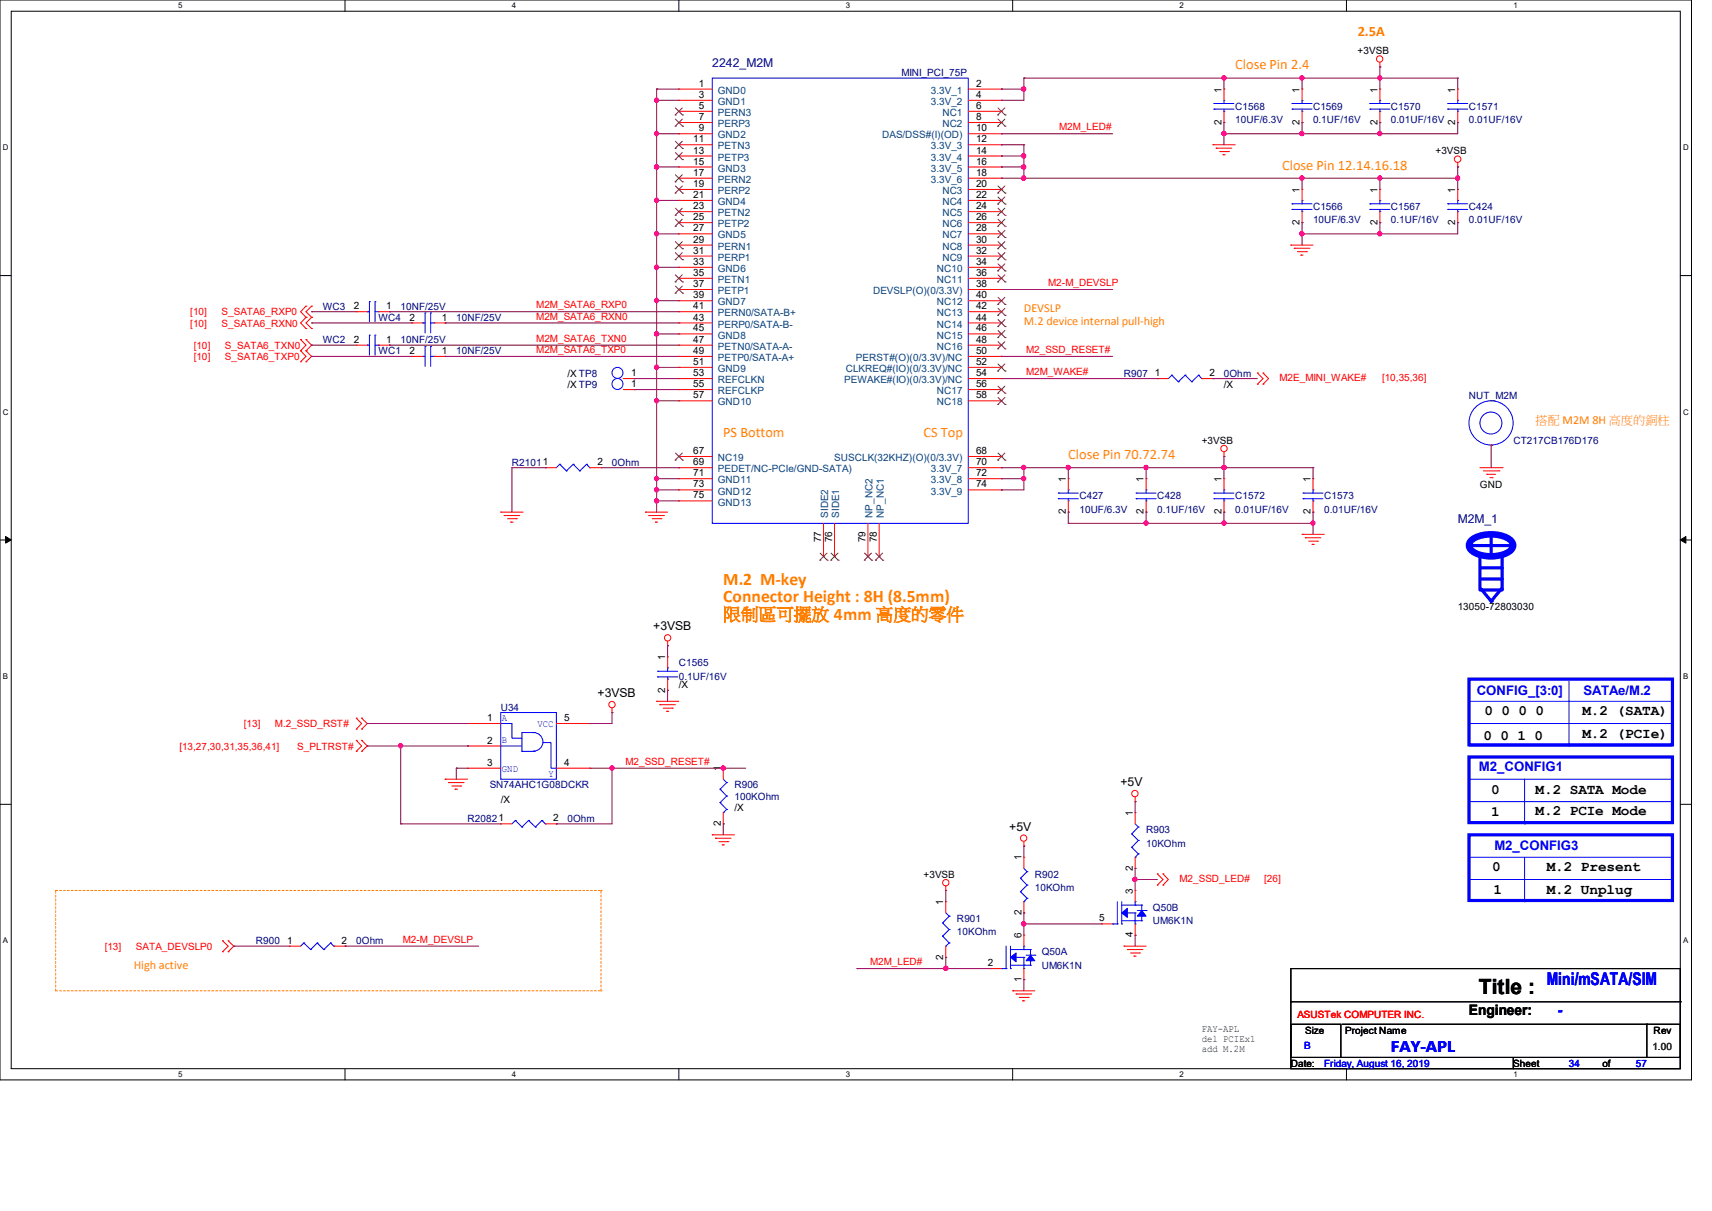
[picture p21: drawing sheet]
<svg xmlns="http://www.w3.org/2000/svg" width="297mm" height="210mm" viewBox="0 0 297 210" stroke-linecap="round" stroke-linejoin="round" font-family="sans-serif">
<defs><g id="words">
<text font-size="3.6" x="256.6" y="172.3">Title :</text>
<g font-size="3" fill="#ff8000">
<text x="125.5" y="101.4">M.2 M-key</text>
<text x="125.5" y="104.4">Connector Height : 8H (8.5mm)</text>
<text x="125.5" y="107.5">限制區可擺放 4mm 高度的零件</text>
</g>
<g font-size="3" fill="#00f">
<text x="268.4" y="170.8">Mini/mSATA/SIM</text>
<text x="241.3" y="182.5">FAY-APL</text>
</g>
<g font-size="2.5" fill="#ff8000">
<text x="235.5" y="6.3">2.5A</text>
<text x="214.3" y="12">Close Pin 2.4</text>
<text x="222.4" y="29.4">Close Pin 12.14.16.18</text>
<text x="125.5" y="75.7">PS Bottom</text>
<text x="160.2" y="75.7">CS Top</text>
<text x="185.3" y="79.6">Close Pin 70.72.74</text>
</g>
<g font-size="2.5">
<text x="257.5" y="124.1">0 0 0 0</text>
<text x="274.5" y="124.1">M.2 (SATA)</text>
<text x="257.3" y="128.4">0 0 1 0</text>
<text x="274.5" y="128">M.2 (PCIe)</text>
<text x="258.7" y="137.6">0</text>
<text x="266.4" y="137.6">M.2 SATA Mode</text>
<text x="258.7" y="141.5">1</text>
<text x="266.4" y="141.3">M.2 PCIe Mode</text>
<text x="258.9" y="151.1">0</text>
<text x="259.1" y="155">1</text>
<text x="268.4" y="155">M.2 Unplug</text>
<text x="268.4" y="151.1">M.2 Present</text>
<text x="254.8" y="176.1">Engineer:</text>
</g>
<text font-size="2.5" fill="#00f" x="270.3" y="176">-</text>
<g font-size="2.3" fill="#00f">
<text x="256.2" y="120.5">CONFIG_[3:0]</text>
<text x="274.7" y="120.5">SATAe/M.2</text>
<text x="256.6" y="133.8">M2_CONFIG1</text>
<text x="259.2" y="147.5">M2_CONFIG3</text>
</g>
<g font-size="2.1" fill="#000080">
<text x="123.6" y="11.6">2242_M2M</text>
<text x="252.9" y="90.8">M2M_1</text>
</g>
<g font-size="2.1" fill="#ff8000">
<text x="177.6" y="54.2">DEVSLP</text>
<text x="177.6" y="56.3">M.2 device internal pull-high</text>
<text x="266.4" y="73.5">搭配 M2M 8H 高度的銅柱</text>
<text x="23.2" y="168.1">High active</text>
</g>
<g font-size="2.1">
<text x="113.3" y="109.3">+3VSB</text>
<text x="103.7" y="120.9">+3VSB</text>
<text x="194.4" y="136.3">+5V</text>
<text x="175.1" y="144.1">+5V</text>
</g>
<g font-size="1.7">
<text x="235.5" y="9.4">+3VSB</text>
<text x="121.2" y="15">1</text>
<text x="121.2" y="17">3</text>
<text x="169.3" y="15">2</text>
<text x="169.3" y="17">4</text>
<text x="211.9" y="16" transform="rotate(-90 211.9 16)">1</text>
<text x="225.5" y="16" transform="rotate(-90 225.5 16)">1</text>
<text x="239" y="16" transform="rotate(-90 239 16)">1</text>
<text x="252.5" y="16" transform="rotate(-90 252.5 16)">1</text>
<text x="121.2" y="18.9">5</text>
<text x="121.2" y="20.8">7</text>
<text x="121.2" y="22.8">9</text>
<text x="169.3" y="18.9">6</text>
<text x="169.3" y="20.8">8</text>
<text x="169.3" y="22.8">10</text>
<text x="211.9" y="21.6" transform="rotate(-90 211.9 21.6)">2</text>
<text x="225.5" y="21.6" transform="rotate(-90 225.5 21.6)">2</text>
<text x="239" y="21.6" transform="rotate(-90 239 21.6)">2</text>
<text x="252.5" y="21.6" transform="rotate(-90 252.5 21.6)">2</text>
<text x="120.3" y="24.7">11</text>
<text x="120.3" y="26.6">13</text>
<text x="120.3" y="28.5">15</text>
<text x="169.3" y="24.7">12</text>
<text x="169.3" y="26.6">14</text>
<text x="169.3" y="28.5">16</text>
<text x="249" y="26.7">+3VSB</text>
<text x="120.3" y="30.5">17</text>
<text x="120.3" y="32.4">19</text>
<text x="120.3" y="34.3">21</text>
<text x="169.3" y="30.5">18</text>
<text x="169.3" y="32.4">20</text>
<text x="169.3" y="34.3">22</text>
<text x="225.5" y="33.4" transform="rotate(-90 225.5 33.4)">1</text>
<text x="239" y="33.4" transform="rotate(-90 239 33.4)">1</text>
<text x="252.5" y="33.4" transform="rotate(-90 252.5 33.4)">1</text>
<text x="120.3" y="36.3">23</text>
<text x="120.3" y="38.2">25</text>
<text x="120.3" y="40.1">27</text>
<text x="169.3" y="36.3">24</text>
<text x="169.3" y="38.2">26</text>
<text x="169.3" y="40.1">28</text>
<text x="225.5" y="39" transform="rotate(-90 225.5 39)">2</text>
<text x="239" y="39" transform="rotate(-90 239 39)">2</text>
<text x="252.5" y="39" transform="rotate(-90 252.5 39)">2</text>
<text x="120.3" y="42.1">29</text>
<text x="120.3" y="44">31</text>
<text x="120.3" y="45.9">33</text>
<text x="120.3" y="47.8">35</text>
<text x="169.3" y="42.1">30</text>
<text x="169.3" y="44">32</text>
<text x="169.3" y="45.9">34</text>
<text x="169.3" y="47.8">36</text>
<text x="61.4" y="53.6">2</text>
<text x="67" y="53.6">1</text>
<text x="120.3" y="49.8">37</text>
<text x="120.3" y="51.7">39</text>
<text x="120.3" y="53.6">41</text>
<text x="169.3" y="49.8">38</text>
<text x="169.3" y="51.7">40</text>
<text x="169.3" y="53.6">42</text>
<text x="61.4" y="59.4">2</text>
<text x="67" y="59.4">1</text>
<text x="71" y="55.6">2</text>
<text x="76.7" y="55.6">1</text>
<text x="120.3" y="55.6">43</text>
<text x="120.3" y="57.5">45</text>
<text x="120.3" y="59.4">47</text>
<text x="169.3" y="55.6">44</text>
<text x="169.3" y="57.5">46</text>
<text x="169.3" y="59.4">48</text>
<text x="71" y="61.4">2</text>
<text x="76.7" y="61.4">1</text>
<text x="98.5" y="65.3">/X TP8</text>
<text x="109.5" y="65.2">1</text>
<text x="120.3" y="61.4">49</text>
<text x="120.3" y="63.3">51</text>
<text x="120.3" y="65.2">53</text>
<text x="169.3" y="61.4">50</text>
<text x="169.3" y="63.3">52</text>
<text x="169.3" y="65.2">54</text>
<text x="200.4" y="65.2">1</text>
<text x="209.8" y="65.2">2</text>
<text x="98.5" y="67.3">/X TP9</text>
<text x="109.5" y="67.1">1</text>
<text x="120.3" y="67.1">55</text>
<text x="120.3" y="69.1">57</text>
<text x="169.3" y="67.1">56</text>
<text x="169.3" y="69.1">58</text>
<text x="212.3" y="67.3">/X</text>
<text x="208.5" y="76.9">+3VSB</text>
<text x="103.7" y="80.7">2</text>
<text x="120.3" y="78.7">67</text>
<text x="120.3" y="80.7">69</text>
<text x="120.3" y="82.6">71</text>
<text x="169.3" y="78.7">68</text>
<text x="169.3" y="80.7">70</text>
<text x="169.3" y="82.6">72</text>
<text x="184.9" y="83.6" transform="rotate(-90 184.9 83.6)">1</text>
<text x="198.4" y="83.6" transform="rotate(-90 198.4 83.6)">1</text>
<text x="211.9" y="83.6" transform="rotate(-90 211.9 83.6)">1</text>
<text x="227.4" y="83.6" transform="rotate(-90 227.4 83.6)">1</text>
<text x="120.3" y="84.5">73</text>
<text x="120.3" y="86.4">75</text>
<text x="169.3" y="84.5">74</text>
<text x="184.9" y="89.2" transform="rotate(-90 184.9 89.2)">2</text>
<text x="198.4" y="89.2" transform="rotate(-90 198.4 89.2)">2</text>
<text x="211.9" y="89.2" transform="rotate(-90 211.9 89.2)">2</text>
<text x="227.4" y="89.2" transform="rotate(-90 227.4 89.2)">2</text>
<text x="256.7" y="84.6">GND</text>
<text x="142.4" y="94.1" transform="rotate(-90 142.4 94.1)">77</text>
<text x="144.4" y="94.1" transform="rotate(-90 144.4 94.1)">76</text>
<text x="150.2" y="94.1" transform="rotate(-90 150.2 94.1)">79</text>
<text x="152.1" y="94.1" transform="rotate(-90 152.1 94.1)">78</text>
<text x="252.9" y="105.9">13050-72803030</text>
<text x="115.4" y="114.5" transform="rotate(-90 115.4 114.5)">1</text>
<text x="117.8" y="119.4">/X</text>
<text x="84.5" y="125">1</text>
<text x="97.9" y="125">5</text>
<text x="115.4" y="120.1" transform="rotate(-90 115.4 120.1)">2</text>
<text x="84.5" y="128.9">2</text>
<text x="84.5" y="132.8">3</text>
<text x="97.9" y="132.8">4</text>
<text x="125" y="133.8" transform="rotate(-90 125 133.8)">1</text>
<text x="86.9" y="139.3">/X</text>
<text x="96" y="142.4">2</text>
<text x="125" y="143.3" transform="rotate(-90 125 143.3)">2</text>
<text x="127.4" y="140.6">/X</text>
<text x="196.5" y="141.5" transform="rotate(-90 196.5 141.5)">1</text>
<text x="177.2" y="149.2" transform="rotate(-90 177.2 149.2)">1</text>
<text x="160.2" y="152.2">+3VSB</text>
<text x="196.5" y="155" transform="rotate(-90 196.5 155)">3</text>
<text x="196.5" y="151" transform="rotate(-90 196.5 151)">2</text>
<text x="163.7" y="157" transform="rotate(-90 163.7 157)">1</text>
<text x="177.2" y="158.7" transform="rotate(-90 177.2 158.7)">2</text>
<text x="190.7" y="159.8">5</text>
<text x="49.8" y="163.7">1</text>
<text x="59.3" y="163.7">2</text>
<text x="163.7" y="166.4" transform="rotate(-90 163.7 166.4)">2</text>
<text x="171.4" y="167.6">2</text>
<text x="177.2" y="162.7" transform="rotate(-90 177.2 162.7)">6</text>
<text x="196.5" y="162.6" transform="rotate(-90 196.5 162.6)">4</text>
<text x="177.2" y="170.3" transform="rotate(-90 177.2 170.3)">1</text>
<text x="226.4" y="179.2">Size</text>
<text x="233.4" y="179.2">Project Name</text>
<text x="286.9" y="179.4">Rev</text>
<text x="223.9" y="185">Date:</text>
<text x="262.5" y="185">Sheet</text>
<text x="278" y="185">of</text>
</g>
<g font-size="1.7" fill="#004080">
<text x="124.5" y="16.3">GND0</text>
<text x="161.5" y="16.3">3.3V_1</text>
<text x="124.5" y="18.2">GND1</text>
<text x="124.5" y="20.1">PERN3</text>
<text x="124.5" y="22.1">PERP3</text>
<text x="161.5" y="18.2">3.3V_2</text>
<text x="163.5" y="20.1">NC1</text>
<text x="163.5" y="22.1">NC2</text>
<text x="124.5" y="24">GND2</text>
<text x="124.5" y="25.9">PETN3</text>
<text x="124.5" y="27.9">PETP3</text>
<text x="124.5" y="29.8">GND3</text>
<text x="153" y="24">DAS/DSS#(I)(OD)</text>
<text x="161.5" y="25.9">3.3V_3</text>
<text x="161.5" y="27.9">3.3V_4</text>
<text x="161.5" y="29.8">3.3V_5</text>
<text x="124.5" y="31.7">PERN2</text>
<text x="124.5" y="33.7">PERP2</text>
<text x="124.5" y="35.6">GND4</text>
<text x="161.5" y="31.7">3.3V_6</text>
<text x="163.5" y="33.7">NC3</text>
<text x="163.5" y="35.6">NC4</text>
<text x="124.5" y="37.5">PETN2</text>
<text x="124.5" y="39.4">PETP2</text>
<text x="124.5" y="41.4">GND5</text>
<text x="163.5" y="37.5">NC5</text>
<text x="163.5" y="39.4">NC6</text>
<text x="163.5" y="41.4">NC7</text>
<text x="124.5" y="43.3">PERN1</text>
<text x="124.5" y="45.2">PERP1</text>
<text x="124.5" y="47.2">GND6</text>
<text x="162.5" y="47.2">NC10</text>
<text x="163.5" y="43.3">NC8</text>
<text x="163.5" y="45.2">NC9</text>
<text x="124.5" y="49.1">PETN1</text>
<text x="124.5" y="51">PETP1</text>
<text x="124.5" y="53">GND7</text>
<text x="151.5" y="51">DEVSLP(O)(0/3.3V)</text>
<text x="162.5" y="49.1">NC11</text>
<text x="162.5" y="53">NC12</text>
<text x="124.5" y="54.9">PERN0/SATA-B+</text>
<text x="124.5" y="56.8">PERP0/SATA-B-</text>
<text x="124.5" y="58.7">GND8</text>
<text x="162.5" y="54.9">NC13</text>
<text x="162.5" y="56.8">NC14</text>
<text x="162.5" y="58.7">NC15</text>
<text x="124.5" y="60.7">PETN0/SATA-A-</text>
<text x="124.5" y="62.6">PETP0/SATA-A+</text>
<text x="124.5" y="64.5">GND9</text>
<text x="146.7" y="64.5">CLKREQ#(IO)(0/3.3V)/NC</text>
<text x="148.5" y="62.6">PERST#(O)(0/3.3V)/NC</text>
<text x="162.5" y="60.7">NC16</text>
<text x="124.5" y="66.5">REFCLKN</text>
<text x="124.5" y="68.4">REFCLKP</text>
<text x="124.5" y="70.3">GND10</text>
<text x="146.5" y="66.5">PEWAKE#(IO)(0/3.3V)/NC</text>
<text x="162.5" y="68.4">NC17</text>
<text x="162.5" y="70.3">NC18</text>
<text x="124.5" y="80">NC19</text>
<text x="124.5" y="81.9">PEDET/NC-PCIe/GND-SATA)</text>
<text x="124.5" y="83.8">GND11</text>
<text x="144.7" y="80">SUSCLK(32KHZ)(O)(0/3.3V)</text>
<text x="161.5" y="81.9">3.3V_7</text>
<text x="161.5" y="83.8">3.3V_8</text>
<text x="124.5" y="85.8">GND12</text>
<text x="124.5" y="87.7">GND13</text>
<text x="143.7" y="89.8" transform="rotate(-90 143.7 89.8)">SIDE2</text>
<text x="145.6" y="89.8" transform="rotate(-90 145.6 89.8)">SIDE1</text>
<text x="151.4" y="89.8" transform="rotate(-90 151.4 89.8)">NP_NC2</text>
<text x="153.3" y="89.8" transform="rotate(-90 153.3 89.8)">NP_NC1</text>
<text x="161.5" y="85.8">3.3V_9</text>
</g>
<g font-size="1.7" fill="#000080">
<text x="156.4" y="13.2">MINI_PCI_75P</text>
<text x="214.3" y="19">C1568</text>
<text x="214.3" y="21.3">10UF/6.3V</text>
<text x="227.8" y="19">C1569</text>
<text x="227.8" y="21.3">0.1UF/16V</text>
<text x="241.3" y="19">C1570</text>
<text x="241.3" y="21.3">0.01UF/16V</text>
<text x="254.8" y="19">C1571</text>
<text x="254.8" y="21.3">0.01UF/16V</text>
<text x="227.8" y="36.4">C1566</text>
<text x="227.8" y="38.7">10UF/6.3V</text>
<text x="241.3" y="36.4">C1567</text>
<text x="241.3" y="38.7">0.1UF/16V</text>
<text x="254.8" y="36.4">C424</text>
<text x="254.8" y="38.7">0.01UF/16V</text>
<text x="56" y="53.8">WC3</text>
<text x="69.5" y="53.8">10NF/25V</text>
<text x="56" y="59.5">WC2</text>
<text x="65.7" y="55.7">WC4</text>
<text x="69.5" y="59.5">10NF/25V</text>
<text x="79.2" y="55.7">10NF/25V</text>
<text x="65.7" y="61.5">WC1</text>
<text x="79.2" y="61.5">10NF/25V</text>
<text x="195" y="65.3">R907</text>
<text x="212.3" y="65.3">0Ohm</text>
<text x="254.8" y="69.2">NUT_M2M</text>
<text x="262.5" y="76.9">CT217CB176D176</text>
<text x="88.8" y="80.8">R21011</text>
<text x="106.2" y="80.8">0Ohm</text>
<text x="187.3" y="86.6">C427</text>
<text x="187.3" y="88.9">10UF/6.3V</text>
<text x="200.8" y="86.6">C428</text>
<text x="200.8" y="88.9">0.1UF/16V</text>
<text x="214.3" y="86.6">C1572</text>
<text x="214.3" y="88.9">0.01UF/16V</text>
<text x="229.7" y="86.6">C1573</text>
<text x="229.7" y="88.9">0.01UF/16V</text>
<text x="117.8" y="115.5">C1565</text>
<text x="117.8" y="117.9">0.1UF/16V</text>
<text x="86.9" y="123.2">U34</text>
<text x="85" y="136.7">SN74AHC1G08DCKR</text>
<text x="127.4" y="136.7">R906</text>
<text x="81.1" y="142.5">R20821</text>
<text x="98.5" y="142.5">0Ohm</text>
<text x="127.4" y="138.7">100KOhm</text>
<text x="198.8" y="144.5">R903</text>
<text x="198.8" y="146.8">10KOhm</text>
<text x="179.5" y="152.2">R902</text>
<text x="179.5" y="154.5">10KOhm</text>
<text x="166" y="159.9">R901</text>
<text x="200" y="158">Q50B</text>
<text x="200" y="160.3">UM6K1N</text>
<text x="44.4" y="163.8">R900</text>
<text x="61.8" y="163.8">0Ohm</text>
<text x="166" y="162.2">10KOhm</text>
<text x="180.7" y="165.7">Q50A</text>
<text x="180.7" y="168">UM6K1N</text>
</g>
<g font-size="1.7" fill="#f00">
<text x="183.8" y="22.6">M2M_LED#</text>
<text x="93" y="53.5">M2M_SATA6_RXP0</text>
<text x="181.9" y="49.6">M2-M_DEVSLP</text>
<text x="33" y="54.7">[10]</text>
<text x="33" y="56.6">[10]</text>
<text x="38.4" y="54.7">S_SATA6_RXP0</text>
<text x="38.4" y="56.6">S_SATA6_RXN0</text>
<text x="93" y="59.3">M2M_SATA6_TXN0</text>
<text x="93" y="55.4">M2M_SATA6_RXN0</text>
<text x="33.6" y="60.5">[10]</text>
<text x="33.6" y="62.4">[10]</text>
<text x="39" y="60.5">S_SATA6_TXN0</text>
<text x="39" y="62.4">S_SATA6_TXP0</text>
<text x="93" y="61.2">M2M_SATA6_TXP0</text>
<text x="178" y="61.2">M2_SSD_RESET#</text>
<text x="178" y="65.1">M2M_WAKE#</text>
<text x="222" y="66.1">M2E_MINI_WAKE#</text>
<text x="239.8" y="66.1">[10,35,36]</text>
<text x="31.1" y="130">[13,27,30,31,35,36,41]</text>
<text x="42.3" y="126.2">[13]</text>
<text x="47.7" y="126.2">M.2_SSD_RST#</text>
<text x="51.6" y="130">S_PLTRST#</text>
<text x="108.5" y="132.6">M2_SSD_RESET#</text>
<text x="204.6" y="152.9">M2_SSD_LED#</text>
<text x="219.3" y="152.9">[26]</text>
<text x="18.2" y="164.8">[13]</text>
<text x="23.6" y="164.8">SATA_DEVSLP0</text>
<text x="69.9" y="163.5">M2-M_DEVSLP</text>
<text x="151" y="167.4">M2M_LED#</text>
<text x="225.1" y="176.5">ASUSTek COMPUTER INC.</text>
</g>
<g font-size="1.7" fill="#00f">
<text x="87.1" y="125">A</text>
<text x="87.1" y="128.8">B</text>
<text x="93.3" y="126.1">VCC</text>
<text x="87.1" y="133.9">GND</text>
<text x="95.2" y="134.8">Y</text>
<text x="226.3" y="181.9">B</text>
<text x="229.7" y="185">Friday, August 16, 2019</text>
<text x="272.2" y="185">34</text>
<text x="283.8" y="185">57</text>
</g>
<g font-size="1.7" fill="#008000">
<text x="208.5" y="179">FAY-APL</text>
<text x="208.5" y="180.8">del PCIEx1</text>
<text x="208.5" y="182.5">add M.2M</text>
<text x="286.7" y="182.1">1.00</text>
</g>
<g font-size="1.4">
<text x="30.9" y="1.4">5</text>
<text x="88.8" y="1.4">4</text>
<text x="146.7" y="1.4">3</text>
<text x="204.6" y="1.4">2</text>
<text x="262.6" y="1.4">1</text>
<text x=".5" y="26.1">D</text>
<text x="292" y="26.1">D</text>
<text x=".5" y="71.9">C</text>
<text x="292" y="71.9">C</text>
<text x=".5" y="117.8">B</text>
<text x="292" y="117.8">B</text>
<text x=".5" y="163.6">A</text>
<text x="292" y="163.6">A</text>
<text x="30.9" y="186.8">5</text>
<text x="88.8" y="186.8">4</text>
<text x="146.7" y="186.8">3</text>
<text x="204.6" y="186.8">2</text>
<text x="262.6" y="186.8">1</text>
</g>
</g></defs>
<path d="M0 0h293.5v187.3h-293.5zM1.9 1.9h289.6v183.4h-289.6z" fill="none" stroke="#000" stroke-width=".17"/>
<g fill="#fff">
<path d="M30.9 .2h.8v1.5h-.8z"/>
<path d="M30.9 185.5h.8v1.6h-.8z"/>
</g>
<path d="M59.9 0v1.9M59.9 185.3v2" fill="none" stroke="#000" stroke-width=".17"/>
<g fill="#fff">
<path d="M88.8 .2h.8v1.5h-.8z"/>
<path d="M88.8 185.5h.8v1.6h-.8z"/>
</g>
<path d="M117.8 0v1.9M117.8 185.3v2" fill="none" stroke="#000" stroke-width=".17"/>
<g fill="#fff">
<path d="M146.7 .2h.8v1.5h-.8z"/>
<path d="M146.7 185.5h.8v1.6h-.8z"/>
</g>
<path d="M175.7 0v1.9M175.7 185.3v2" fill="none" stroke="#000" stroke-width=".17"/>
<g fill="#fff">
<path d="M204.6 .2h.8v1.5h-.8z"/>
<path d="M204.6 185.5h.8v1.6h-.8z"/>
</g>
<path d="M233.6 0v1.9M233.6 185.3v2" fill="none" stroke="#000" stroke-width=".17"/>
<g fill="#fff">
<path d="M262.6 .2h.7v1.5h-.7z"/>
<path d="M262.6 185.5h.7v1.6h-.7z"/>
<path d="M.5 24.8h1v1.6h-1z"/>
<path d="M292 24.8h1v1.6h-1z"/>
<path d="M.5 70.7h1v1.5h-1z"/>
<path d="M292 70.7h1v1.5h-1z"/>
</g>
<path d="M0 47.8h1.9M291.5 47.8h2" fill="none" stroke="#000" stroke-width=".17"/>
<g fill="#fff">
<path d="M.5 116.5h.9v1.6h-.9z"/>
<path d="M292 116.5h.9v1.6h-.9z"/>
</g>
<path d="M0 93.6h1.9M291.5 93.6h2" fill="none" stroke="#000" stroke-width=".17"/>
<path d="M1 93l.9 .6-.9 .6zM291.5 93.6l1-.6v1.2z" fill="#000" stroke="#000" stroke-width=".17"/>
<g fill="#fff">
<path d="M.5 162.4h.9v1.5h-.9z"/>
<path d="M292 162.4h.9v1.5h-.9z"/>
</g>
<path d="M0 139.5h1.9M291.5 139.5h2M223.9 168h67.6v15.4h-67.6zM223.9 177.6h8.7v5.8h-8.7zM223.9 173.7h67.6M232.8 177.6h52.9M285.7 177.6h5.8v5.8h-5.8zM285.7 177.6h.1M291.5 173.7h.1M223.9 183.4h38.7v1.9h-38.7zM262.6 183.4h28.9v1.9h-28.9z" fill="none" stroke="#000" stroke-width=".17"/>
<path d="M255 94.6h7.3M254.8 117.8h35.4v11.4h-35.4zM254.8 131.3h35.4v11.4h-35.4zM254.8 144.8h35.4v11.4h-35.4z" fill="none" stroke="#00f" stroke-width=".55"/>
<g fill="none" stroke="#00f" stroke-width=".17">
<path d="M123.6 13.5h44.4v77.3h-44.4zM210.6 17.9h.1M210.6 18.9h.1M210.6 17.9h3.5M210.6 18.9h3.5M212.3 17.4h.1M212.3 19.3h.1M212.3 17.4v.5M212.3 18.9v.4M224.2 17.9h.1M224.2 18.9h.1M224.2 17.9h3.4"/>
<path d="M224.2 18.9h3.4M225.9 17.4h.1M225.9 19.3h.1M225.9 17.4v.5M225.9 18.9v.4M251.2 35.3h.1M251.2 36.3h.1M251.2 35.3h3.4M251.2 36.3h3.4M252.9 34.8h.1M252.9 36.7h.1M252.9 34.8v.5"/>
<path d="M252.9 36.3v.4M63.7 59.9h.1M63.7 59.9h.4M64.1 58.1h.1M64.1 58.1v3.5M65.1 58.1h.1M65.1 58.1v3.5M65.1 59.9h.6M65.7 59.9h.1M73.4 61.8h.1M73.4 61.8h.3M73.7 60.1h.1"/>
<path d="M73.7 60.1v3.4M74.7 60.1h.1M74.7 60.1v3.4M74.7 61.8h.6M75.3 61.8h.1M203.3 65.1h.1M203.3 65.1l1.1 1.1M203.3 65.1l-.6 .6M204.4 66.2h.1M205.6 65.1h.1M205.6 65.1l1.2 1.1M205.6 65.1l-1.2 1.1"/>
<path d="M206.8 66.2h.1M207.9 65.1h.1M207.9 65.1l.6 .6M207.9 65.1l-1.1 1.1M208.5 65.7h.1M97.1 80.5h.1M97.1 80.5l1.2 1.2M97.1 80.5l-.6 .6M98.3 81.7h.1M99.4 80.5h.1M99.4 80.5l1.2 1.2M99.4 80.5l-1.1 1.2"/>
<path d="M100.6 81.7h.1M101.8 80.5h.1M101.8 80.5l.5 .6M101.8 80.5l-1.2 1.2M102.3 81.1h.1M183.6 85.5h.1M183.6 86.5h.1M183.6 85.5h3.5M183.6 86.5h3.5M185.3 85h.1M185.3 86.9h.1M185.3 85v.5"/>
<path d="M185.3 86.5v.4M210.6 85.5h.1M210.6 86.5h.1M210.6 85.5h3.5M210.6 86.5h3.5M212.3 85h.1M212.3 86.9h.1M212.3 85v.5M212.3 86.5v.4M114.1 116.4h.1M114.1 117.4h.1M114.1 116.4h3.5"/>
<path d="M114.1 117.4h3.5M115.8 115.8h.1M115.8 117.8h.1M115.8 115.8v.6M115.8 117.4v.4M272.2 117.8v11.6M254.8 135.1h35.2M254.8 139h35.2M254.8 129.4h35.2M254.8 125.5h35.2M254.8 121.6h35.2M264.5 135.1v7.8"/>
<path d="M272.2 129.4h.1M290 135.1h.1M290 139h.1M290 129.4h.1M290 125.5h.1M290 121.6h.1M196.3 146.9h.1M196.3 144.6h.1M196.3 146.9l1.2 1.2M196.3 144.6l1.2 1.2M196.9 148.7h.1M196.9 142.9l.6 .5"/>
<path d="M197.5 148.1h.1M197.5 143.4h.1M197.5 145.8h.1M197.5 148.1l-.6 .6M197.5 145.8l-1.2 1.1M197.5 143.4l-1.2 1.2M254.8 152.5h35.2M254.8 148.7h35.2M264.5 142.9h.1M264.5 156.4h.1M264.5 148.7v7.7M290 152.5h.1"/>
<path d="M290 148.7h.1M52.7 163.5h.1M52.7 163.5l1.2 1.2M52.7 163.5l-.5 .6M53.9 164.7h.1M55 163.5h.1M55 163.5l1.2 1.2M55 163.5l-1.1 1.2M56.2 164.7h.1M57.4 163.5h.1M57.4 163.5l.5 .6M57.4 163.5l-1.2 1.2"/>
<path d="M57.9 164.1h.1"/>
<circle cx="107.1" cy="66.6" r=".95"/>
<circle cx="258.7" cy="73.4" r="1.91"/>
<circle cx="258.7" cy="73.3" r="3.8"/>
</g>
<path d="M9.7 154.4h94.6M9.7 154.4h.1M104.3 154.4h.1M9.7 171.8h94.6M9.7 171.8v-17.4M104.3 171.8h.1M104.3 171.8v-17.4" fill="none" stroke="#ff8000" stroke-width=".17" stroke-dasharray=".3"/>
<g fill="none" stroke="#f00" stroke-width=".17">
<path d="M117.8 15.5h.1M117.8 17.4h.1M117.8 19.3h.1M117.8 15.5h5.8M117.8 17.4h5.8M117.8 19.3h5.8M168 15.5h5.7M168 17.4h5.7M168 19.3h5.7M173.7 15.5h.1M173.7 17.4h.1M173.7 19.3h.1"/>
<path d="M212.3 15.5h.1M212.3 15.5v1.9M212.3 19.3v2M225.9 15.5h.1M225.9 15.5v1.9M225.9 19.3v2M239.4 11.6h.1M239.4 10.8v.8M117.8 21.3h.1M117.8 23.2h.1M117.8 25.1h.1M117.8 27.1h.1"/>
<path d="M117.8 29h.1M117.8 30.9h.1M117.8 32.9h.1M117.8 34.8h.1M117.8 36.7h.1M117.8 38.6h.1M117.8 25.1h5.8M117.8 21.3h5.8M117.8 23.2h5.8M117.8 27.1h5.8M117.8 29h5.8M117.8 30.9h5.8"/>
<path d="M117.8 32.9h5.8M117.8 34.8h5.8M117.8 36.7h5.8M117.8 38.6h5.8M168 25.1h5.7M168 21.3h5.7M168 23.2h5.7M168 27.1h5.7M168 29h5.7M168 30.9h5.7M168 32.9h5.7M168 34.8h5.7"/>
<path d="M168 36.7h5.7M168 38.6h5.7M173.7 21.3h.1M173.7 23.2h.1M173.7 25.1h.1M173.7 27.1h.1M173.7 29h.1M173.7 30.9h.1M173.7 32.9h.1M173.7 34.8h.1M173.7 36.7h.1M173.7 38.6h.1"/>
<path d="M210.4 25.1h.1M210.4 25.1h3.9M211 25.7h.1M211 25.7h2.7M211.6 26.3h1.5M212.2 26.8h.1M212.2 26.8h.4M212.3 21.3h.1M213.1 26.3h.1M225.9 21.3h.1M252.9 29h.1M252.9 32.9h.1"/>
<path d="M252.9 38.6h.1M252.9 28.2v.8M252.9 32.9v1.9M252.9 36.7v1.9M52.2 58.9h.1M52.2 58.9l.9 1-.9 .9M53.1 55h.1M53.1 53.1h.1M53.1 57h.1M53.1 58.9h.1M53.1 53.1l-.9 1 .9 .9M53.1 55l-.9 1 .9 1"/>
<path d="M53.1 58.9l1 1-1 .9M54.1 55h.1M54.1 53.1h.1M54.1 57h.1M54.1 53.1l-1 1 1 .9M54.1 55l-1 1 1 1M61.8 59.9h.1M61.8 59.9h1.9M65.7 59.9h1.9M67.6 59.9h.1M117.8 40.6h.1M117.8 42.5h.1"/>
<path d="M117.8 44.4h.1M117.8 46.4h.1M117.8 48.3h.1M117.8 50.2h.1M117.8 52.2h.1M117.8 54.1h.1M117.8 56h.1M117.8 57.9h.1M117.8 59.9h.1M117.8 42.5h5.8M117.8 59.9h5.8M117.8 40.6h5.8"/>
<path d="M117.8 44.4h5.8M117.8 46.4h5.8M117.8 48.3h5.8M117.8 50.2h5.8M117.8 52.2h5.8M117.8 54.1h5.8M117.8 56h5.8M117.8 57.9h5.8M168 42.5h5.7M168 59.9h5.7M168 40.6h5.7M168 44.4h5.7"/>
<path d="M168 46.4h5.7M168 48.3h5.7M168 50.2h5.7M168 52.2h5.7M168 54.1h5.7M168 56h5.7M168 57.9h5.7M173.7 40.6h.1M173.7 42.5h.1M173.7 44.4h.1M173.7 46.4h.1M173.7 48.3h.1"/>
<path d="M173.7 50.2h.1M173.7 52.2h.1M173.7 54.1h.1M173.7 56h.1M173.7 57.9h.1M173.7 59.9h.1M223.9 42.5h.1M223.9 42.5h3.9M224.5 43.1h.1M224.5 43.1h2.7M225.1 43.6h1.6M225.7 44.2h.1"/>
<path d="M225.7 44.2h.4M226.7 43.6h.1M52.2 60.8h.1M52.2 62.7h.1M52.2 60.8l.9 1-.9 .9M53.1 60.8h.1M53.1 62.7h.1M53.1 60.8l1 1-1 .9M71.5 61.8h.1M71.5 61.8h1.9M75.3 61.8h1.9M77.2 61.8h.1"/>
<path d="M108.1 67.6h2M110.1 67.6h.1M117.8 61.8h.1M117.8 63.7h.1M117.8 65.7h.1M117.8 67.6h.1M117.8 69.5h.1M117.8 79.2h.1M117.8 67.6h5.8M117.8 61.8h5.8M117.8 63.7h5.8M117.8 65.7h5.8"/>
<path d="M117.8 69.5h5.8M117.8 79.2h5.8M168 67.6h5.7M168 61.8h5.7M168 63.7h5.7M168 65.7h5.7M168 69.5h5.7M168 79.2h5.7M173.7 61.8h.1M173.7 63.7h.1M173.7 65.7h.1M173.7 67.6h.1"/>
<path d="M173.7 69.5h.1M173.7 79.2h.1M200.8 65.7h.1M200.8 65.7h1.9M208.5 65.7h1.9M210.4 65.7h.1M212.3 79.2h.1M212.3 78.4v.8M218.1 66.6h.1M218.1 64.7h.1M218.1 64.7l1 1-1 .9M219.1 66.6h.1"/>
<path d="M219.1 64.7h.1M219.1 64.7l1 1-1 .9M258.7 77.2h.1M86.9 88.8h.1M86.9 88.8h3.9M87.5 89.4h.1M87.5 89.4h2.7M88.1 90h1.5M88.6 90.6h.1M88.6 90.6h.4M89.6 90h.1M94.6 81.1h.1"/>
<path d="M94.6 81.1h1.9M102.3 81.1h2M104.3 81.1h.1M112 88.8h.1M112 88.8h3.8M112.6 89.4h.1M112.6 89.4h2.7M113.2 90h1.5M113.7 90.6h.1M113.7 90.6h.4M114.7 90h.1M117.8 81.1h.1"/>
<path d="M117.8 83h.1M117.8 85h.1M117.8 86.9h.1M117.8 81.1h5.8M117.8 83h5.8M117.8 85h5.8M117.8 86.9h5.8M142.9 96.5h.1M142.9 90.8v5.7M144.8 96.5h.1M144.8 90.8v5.7M150.6 96.5h.1"/>
<path d="M150.6 90.8v5.7M152.5 96.5h.1M152.5 90.8v5.7M168 81.1h5.7M168 83h5.7M168 85h5.7M173.7 81.1h.1M173.7 83h.1M173.7 85h.1M185.3 83h.1M185.3 88.8h.1M185.3 83v2"/>
<path d="M185.3 86.9v1.9M212.3 83h.1M212.3 88.8h.1M212.3 83v2M212.3 86.9v1.9M225.9 92.7h.1M225.9 92.7h3.8M226.4 93.3h.1M226.4 93.3h2.8M227 93.9h1.6M227.6 94.4h.1M227.6 94.4h.4"/>
<path d="M228.6 93.9h.1M256.8 81.1h3.8M257.3 81.7h2.8M257.9 82.3h.1M257.9 82.3h1.6M258.5 82.8h.4M258.9 82.8h.1M260.1 81.7h.1M260.6 81.1h.1M115.8 112h.1M115.8 113.9h.1M115.8 119.7h.1"/>
<path d="M115.8 111.2v.8M115.8 113.9v1.9M115.8 117.8v1.9M61.8 130.3h.1M61.8 128.4h.1M61.8 126.4h.1M61.8 124.5h.1M61.8 128.4l.9 1-.9 .9M61.8 124.5l.9 1-.9 .9M62.7 128.4h.1M62.7 130.3h.1M62.7 124.5h.1"/>
<path d="M62.7 126.4h.1M62.7 128.4l1 1-1 .9M62.7 124.5l1 1-1 .9M77.2 135.1h.1M77.2 135.1h3.9M77.8 135.7h.1M77.8 135.7h2.7M78.4 136.3h1.5M79 136.9h.1M79 136.9h.4M79.9 136.3h.1M106.2 123.6h.1"/>
<path d="M106.2 122.8v.8M113.9 121.6h.1M113.9 121.6h3.9M114.5 122.2h.1M114.5 122.2h2.7M115.1 122.8h1.5M115.7 123.4h.1M115.7 123.4h.3M116.6 122.8h.1M196.9 139h.1M196.9 138.2v.8M123.6 144.8h.1"/>
<path d="M123.6 144.8h3.8M124.1 145.4h.1M124.1 145.4h2.7M124.7 146h1.6M125.3 146.5h.1M125.3 146.5h.4M126.3 146h.1M164.1 154.4h.1M164.1 153.7v.7M177.6 146.7h.1M177.6 146v.7M196.9 140.9h.1"/>
<path d="M196.9 150.6h.1M196.9 140.9v2M196.9 148.7v1.9M200.8 153.5h.1M200.8 151.6h.1M200.8 151.6l1 .9-1 1M201.8 153.5h.1M201.8 151.6h.1M201.8 151.6l.9 .9-.9 1M38.6 165.1h.1M38.6 163.2h.1M38.6 163.2l1 .9-1 1"/>
<path d="M39.6 163.2h.1M39.6 165.1h.1M39.6 163.2l1 .9-1 1M50.2 164.1h.1M50.2 164.1h2M57.9 164.1h2M59.9 164.1h.1M175.7 171.8h.1M175.7 171.8h3.8M176.3 172.4h.1M176.3 172.4h2.7M176.8 173h1.6"/>
<path d="M177.4 173.6h.1M177.4 173.6h.4M178.4 173h.1M195 164.1h.1M195 164.1h3.8M195.6 164.7h.1M195.6 164.7h2.7M196.1 165.3h1.6M196.7 165.8h.1M196.7 165.8h.4M197.7 165.3h.1"/>
<circle cx="239.4" cy="10.2" r=".55"/>
<circle cx="252.9" cy="27.6" r=".56"/>
<circle cx="212.3" cy="77.8" r=".55"/>
<circle cx="115.8" cy="110.6" r=".55"/>
<circle cx="106.2" cy="122.2" r=".55"/>
<circle cx="196.9" cy="137.6" r=".55"/>
<circle cx="164.1" cy="153.1" r=".55"/>
<circle cx="177.6" cy="145.4" r=".55"/>
</g>
<g fill="none" stroke="#804000" stroke-width=".17">
<path d="M117.1 19.9h.1M117.2 18.7l1.2 1.2M118.4 18.7l-1.3 1.2M118.4 19.9h.1M173.1 19.9h.1M173.1 18.7l1.3 1.2M174.3 18.7l-1.2 1.2M174.4 19.9h.1M117.1 21.9h.1M117.1 25.7h.1M117.1 27.7h.1M117.1 31.5h.1"/>
<path d="M117.1 33.5h.1M117.1 37.3h.1M117.1 39.2h.1M117.2 20.7l1.2 1.2M117.2 24.5l1.2 1.2M117.2 26.5l1.2 1.2M117.2 30.3l1.2 1.2M117.2 32.3l1.2 1.2M117.2 36.1l1.2 1.2M117.2 38l1.2 1.2M118.4 20.7l-1.3 1.2M118.4 24.5l-1.3 1.2"/>
<path d="M118.4 26.5l-1.3 1.2M118.4 30.3l-1.3 1.2M118.4 32.3l-1.3 1.2M118.4 36.1l-1.3 1.2M118.4 38l-1.3 1.2M118.4 21.9h.1M118.4 25.7h.1M118.4 27.7h.1M118.4 31.5h.1M118.4 33.5h.1M118.4 37.3h.1M118.4 39.2h.1"/>
<path d="M173.1 21.9h.1M173.1 33.5h.1M173.1 35.4h.1M173.1 37.3h.1M173.1 39.2h.1M173.1 20.7l1.3 1.2M173.1 32.3l1.3 1.2M173.1 34.2l1.3 1.2M173.1 36.1l1.3 1.2M173.1 38l1.3 1.2M173.1 40l1.3 1.2M174.3 20.7l-1.2 1.2"/>
<path d="M174.3 32.3l-1.2 1.2M174.3 34.2l-1.2 1.2M174.3 36.1l-1.2 1.2M174.3 38l-1.2 1.2M174.3 40l-1.2 1.2M174.4 21.9h.1M174.4 33.5h.1M174.4 35.4h.1M174.4 37.3h.1M174.4 39.2h.1M117.1 43.1h.1M117.1 45h.1"/>
<path d="M117.1 48.9h.1M117.1 50.8h.1M117.2 41.9l1.2 1.2M117.2 43.8l1.2 1.2M117.2 47.7l1.2 1.2M117.2 49.6l1.2 1.2M118.4 41.9l-1.3 1.2M118.4 43.8l-1.3 1.2M118.4 47.7l-1.3 1.2M118.4 49.6l-1.3 1.2M118.4 43.1h.1M118.4 45h.1"/>
<path d="M118.4 48.9h.1M118.4 50.8h.1M173.1 41.2h.1M173.1 43.1h.1M173.1 45h.1M173.1 47h.1M173.1 48.9h.1M173.1 52.8h.1M173.1 54.7h.1M173.1 56.6h.1M173.1 58.5h.1M173.1 41.9l1.3 1.2"/>
<path d="M173.1 43.8l1.3 1.2M173.1 45.8l1.3 1.2M173.1 47.7l1.3 1.2M173.1 51.6l1.3 1.2M173.1 53.5l1.3 1.2M173.1 55.4l1.3 1.2M173.1 57.3l1.3 1.2M173.1 59.3l1.3 1.2M174.3 41.9l-1.2 1.2M174.3 43.8l-1.2 1.2M174.3 45.8l-1.2 1.2M174.3 47.7l-1.2 1.2"/>
<path d="M174.3 51.6l-1.2 1.2M174.3 53.5l-1.2 1.2M174.3 55.4l-1.2 1.2M174.3 57.3l-1.2 1.2M174.3 59.3l-1.2 1.2M174.4 41.2h.1M174.4 43.1h.1M174.4 45h.1M174.4 47h.1M174.4 48.9h.1M174.4 52.8h.1M174.4 54.7h.1"/>
<path d="M174.4 56.6h.1M174.4 58.5h.1M117.1 79.8h.1M117.2 78.6l1.2 1.2M118.4 78.6l-1.3 1.2M118.4 79.8h.1M173.1 60.5h.1M173.1 64.3h.1M173.1 68.2h.1M173.1 70.1h.1M173.1 79.8h.1M173.1 63.1l1.3 1.2"/>
<path d="M173.1 67l1.3 1.2M173.1 68.9l1.3 1.2M173.1 78.6l1.3 1.2M174.3 63.1l-1.2 1.2M174.3 67l-1.2 1.2M174.3 68.9l-1.2 1.2M174.3 78.6l-1.2 1.2M174.4 60.5h.1M174.4 64.3h.1M174.4 68.2h.1M174.4 70.1h.1M174.4 79.8h.1"/>
<path d="M142.2 97.2h.1M142.3 95.9l1.2 1.3M143.5 95.9l-1.3 1.3M143.5 97.2h.1M144.1 97.2h.1M144.2 95.9l1.2 1.3M145.4 95.9l-1.3 1.3M145.4 97.2h.1M149.9 97.2h.1M150 95.9l1.2 1.3M151.2 95.9l-1.3 1.3M151.2 97.2h.1"/>
<path d="M151.9 97.2h.1M151.9 95.9l1.3 1.3M153.1 95.9l-1.2 1.3M153.2 97.2h.1"/>
</g>
<path d="M255.2 93.7a6.1 6.1 0 0 1 6.9 0 1.2 1.2 0 0 1-.4 2.1 6.3 6.3 0 0 1-6.5-.4 1.09 1.09 0 0 1 0-1.7z" fill="none" stroke="#00f" stroke-width="1.1"/>
<circle cx="262.3" cy="94.6" r=".28" fill="#00f"/>
<path d="M258.7 92.9v3.2" fill="none" stroke="#00f" stroke-width=".55"/>
<circle cx="258.7" cy="96.1" r=".28" fill="#00f"/>
<path d="M256.8 96.1v6.2h3.8v-5.9M257 98.5h3.4" fill="none" stroke="#00f" stroke-width=".55"/>
<circle cx="260.4" cy="98.5" r=".28" fill="#00f"/>
<path d="M257 100.4h3.4" fill="none" stroke="#00f" stroke-width=".55"/>
<circle cx="260.4" cy="100.4" r=".28" fill="#00f"/>
<path d="M257 102.2l1.7 2.1" fill="none" stroke="#00f" stroke-width=".55"/>
<circle cx="258.7" cy="104.3" r=".28" fill="#00f"/>
<path d="M260.4 102.2l-1.7 2.1" fill="none" stroke="#00f" stroke-width=".55"/>
<circle cx="260.4" cy="102.2" r=".28" fill="#00f"/>
<g fill="none" stroke="#00f" stroke-width=".17">
<path d="M237.7 17.9h.1M237.7 18.9h.1M237.7 17.9h3.4M237.7 18.9h3.4M239.4 17.4h.1M239.4 19.3h.1M239.4 17.4v.5M239.4 18.9v.4M251.2 17.9h.1M251.2 18.9h.1M251.2 17.9h3.4M251.2 18.9h3.4"/>
<path d="M252.9 17.4h.1M252.9 19.3h.1M252.9 17.4v.5M252.9 18.9v.4M224.2 35.3h.1M224.2 36.3h.1M224.2 35.3h3.4M224.2 36.3h3.4M225.9 34.8h.1M225.9 36.7h.1M225.9 34.8v.5M225.9 36.3v.4"/>
<path d="M237.7 35.3h.1M237.7 36.3h.1M237.7 35.3h3.4M237.7 36.3h3.4M239.4 34.8h.1M239.4 36.7h.1M239.4 34.8v.5M239.4 36.3v.4M63.7 54.1h.1M63.7 54.1h.4M64.1 52.3h.1M64.1 52.3v3.5"/>
<path d="M65.1 52.3h.1M65.1 52.3v3.5M65.1 54.1h.6M65.7 54.1h.1M73.4 56h.1M73.4 56h.3M73.7 54.3h.1M73.7 54.3v3.4M74.7 54.3h.1M74.7 54.3v3.4M74.7 56h.6M75.3 56h.1"/>
<path d="M197.1 85.5h.1M197.1 86.5h.1M197.1 85.5h3.5M197.1 86.5h3.5M198.8 85h.1M198.8 86.9h.1M198.8 85v.5M198.8 86.5v.4M226.1 85.5h.1M226.1 86.5h.1M226.1 85.5h3.4M226.1 86.5h3.4"/>
<path d="M227.8 85h.1M227.8 86.9h.1M227.8 85v.5M227.8 86.5v.4M86.9 123.6h9.6v11.5h-9.6zM86.9 125.5h1.9v2.5h1.8M86.9 129.4h3.7M90.6 130.3h.1M90.6 130.3h2.1M92.5 127a1.61 1.61 0 0 1 1.7 1.6 1.61 1.61 0 0 1-1.7 1.7M92.7 127h.1M92.7 130.3h.1"/>
<path d="M92.7 127h-2.1v3.3M94.2 128.8h1.4v4.4h.9M124.9 139.2h.1M124.9 136.9h.1M124.9 139.2l1.2 1.2M124.9 136.9l1.2 1.1M125.5 135.1l.6 .6M126.1 135.7h.1M126.1 138h.1M126.1 138l-1.2 1.2M126.1 135.7l-1.2 1.2M89.4 142.3h.1"/>
<path d="M89.4 142.3l1.2 1.1M89.4 142.3l-.6 .6M90.6 143.4h.1M91.7 142.3h.1M91.7 142.3l1.2 1.1M91.7 142.3l-1.1 1.1M92.9 143.4h.1M94 142.3h.1M94 142.3l.6 .6M94 142.3l-1.1 1.1M94.6 142.9h.1M125.5 140.9h.1"/>
<path d="M126.1 140.4h.1M126.1 140.4l-.6 .5M164.1 158.3l.6 .6M164.7 158.9h.1M164.7 158.9l-1.2 1.2M177 154.6h.1M177 152.3h.1M177 154.6l1.2 1.2M177 152.3l1.2 1.2M177.6 156.4h.1M177.6 150.6l.6 .6M178.2 155.8h.1"/>
<path d="M178.2 151.2h.1M178.2 153.5h.1M178.2 155.8l-.6 .6M178.2 153.5l-1.2 1.1M178.2 151.2l-1.2 1.1M193.8 156.4v3.8M194.6 156.4v3.8M194.6 157h3.5M194.6 159.7h3.5M195.6 158.3h1.3M196.9 157h.1M196.9 159.7h.1"/>
<path d="M196.9 158.3h.1M196.9 156.4h.1M196.9 156.4v.6M196.9 158.3v1.9M197.3 157.9h1.5M198.1 159.7h.1M198.1 158.9h.1M198.1 157h.1M198.1 157.9h.1M198.1 157v.9M198.1 158.9v.8M198.8 157.9h.1"/>
<path d="M163.5 162.3h.1M163.5 160.1h.1M163.5 162.3l1.2 1.2M163.5 160.1l1.2 1.1M164.1 164.1h.1M164.7 163.5h.1M164.7 161.2h.1M164.7 163.5l-.6 .6M164.7 161.2l-1.2 1.1M173.7 168h.1M173.7 168h.8M174.5 168h.1"/>
<path d="M174.5 164.1v3.9M175.3 168h.1M175.3 164.1v3.9M175.3 164.7h3.5M175.3 167.4h3.5M176.3 166h1.3M177.6 164.7h.1M177.6 167.4h.1M177.6 166h.1M177.6 168h.1M177.6 164.1h.1M177.6 164.1v.6"/>
<path d="M177.6 166v2M178 165.7h1.5M178.8 167.4h.1M178.8 166.6h.1M178.8 164.7h.1M178.8 165.7h.1M178.8 164.7v1M178.8 166.6v.8M179.5 165.7h.1M193 160.2h.1M193 160.2h.8M193.8 160.2h.1"/>
<path d="M194.6 160.2h.1M196.9 160.2h.1"/>
<circle cx="107.1" cy="64.7" r=".95"/>
</g>
<g fill="none" stroke="#f00" stroke-width=".17">
<path d="M239.4 15.5h.1M239.4 15.5v1.9M239.4 19.3v2M252.9 15.5h.1M252.9 15.5v1.9M252.9 19.3v2M225.9 32.9h.1M225.9 38.6h.1M225.9 32.9v1.9M225.9 36.7v1.9M239.4 21.3h.1M239.4 32.9h.1"/>
<path d="M239.4 38.6h.1M239.4 32.9v1.9M239.4 36.7v1.9M252.9 21.3h.1M61.8 54.1h.1M61.8 54.1h1.9M65.7 54.1h1.9M67.6 54.1h.1M71.5 56h.1M71.5 56h1.9M75.3 56h1.9M77.2 56h.1"/>
<path d="M108.1 65.7h2M110.1 65.7h.1M198.8 83h.1M198.8 88.8h.1M198.8 83v2M198.8 86.9v1.9M227.8 83h.1M227.8 88.8h.1M227.8 83v2M227.8 86.9v1.9M81.1 125.5h.1M81.1 129.4h.1"/>
<path d="M81.1 133.2h.1M81.1 125.5h5.8M81.1 129.4h5.8M81.1 133.2h5.8M96.5 125.5h5.8M96.5 133.2h5.8M102.3 133.2h.1M102.3 125.5h.1M125.5 133.2h.1M125.5 133.2v1.9M86.9 142.9h.1M86.9 142.9h1.9"/>
<path d="M94.6 142.9h1.9M96.5 142.9h.1M125.5 142.9h.1M125.5 140.9v2M164.1 156.4h.1M164.1 156.4v1.9M177.6 148.7h.1M177.6 158.3h.1M177.6 148.7v1.9M177.6 156.4v1.9M196.9 154.4h.1M196.9 154.4v2"/>
<path d="M164.1 166h.1M164.1 164.1v1.9M171.8 168h.1M171.8 168h1.9M177.6 162.2h.1M177.6 169.9h.1M177.6 162.2v1.9M177.6 168v1.9M191.1 160.2h.1M191.1 160.2h1.9M196.9 162.2h.1M196.9 160.2v2"/>
</g>
<g fill="#00f" stroke="#00f" stroke-width=".17">
<path d="M175.3 166l1-.7v1.5z" fill-rule="evenodd"/>
<path d="M178.8 165.7l.7 .9h-1.5z" fill-rule="evenodd"/>
<path d="M194.6 158.3l1-.8v1.6z" fill-rule="evenodd"/>
<path d="M198.1 157.9l.7 1h-1.5z" fill-rule="evenodd"/>
</g>
<g fill="none" stroke="#800040" stroke-width=".17">
<path d="M113.9 15.5h.1M113.9 17.4h.1M113.9 17.4h3.9M113.9 15.5h3.9M113.9 15.5v73.3M173.7 17.4h.1M173.7 15.5h.1M173.7 15.5h3.9M177.6 13.5h.1M177.6 15.5h.1M177.6 13.5v3.9h-3.9M177.6 13.5h75.3"/>
<path d="M212.3 13.5h.1M212.3 13.5v2M225.9 13.5h.1M225.9 13.5v2M239.4 11.6h.1M239.4 13.5h.1M239.4 11.6v3.9M252.9 13.5h.1M252.9 13.5v2M113.9 29h.1M113.9 23.2h.1M113.9 34.8h.1"/>
<path d="M113.9 29h3.9M113.9 23.2h3.9M113.9 34.8h3.9M173.7 25.1h.1M173.7 30.9h.1M173.7 29h.1M173.7 27.1h.1M173.7 23.2h.1M173.7 25.1h3.9M173.7 30.9h79.2M173.7 29h3.9M173.7 27.1h3.9"/>
<path d="M173.7 23.2h19.3M177.6 29h.1M177.6 27.1h.1M177.6 25.1h.1M177.6 30.9h.1M177.6 25.1v5.8M212.3 21.3h.1M212.3 23.2h.1M212.3 21.3v3.8M225.9 38.6h.1M225.9 30.9h.1M225.9 21.3h.1"/>
<path d="M225.9 23.2h.1M225.9 21.3v1.9M225.9 30.9v2M225.9 38.6v3.9M239.4 30.9h.1M239.4 38.6h.1M239.4 21.3h.1M239.4 23.2h.1M239.4 21.3v1.9M239.4 30.9v2M239.4 38.6v2M252.9 29h.1"/>
<path d="M252.9 38.6h.1M252.9 30.9h.1M252.9 21.3h.1M252.9 21.3v1.9h-40.6M252.9 38.6v2h-27M252.9 29v3.9M54.1 59.9h.1M54.1 56h.1M54.1 54.1h.1M54.1 59.9h7.7M54.1 56h17.4M54.1 54.1h7.7"/>
<path d="M67.6 59.9h.1M67.6 54.1h.1M67.6 59.9h50.2M67.6 54.1h50.2M77.2 56h.1M77.2 56h40.6M113.9 52.2h.1M113.9 46.4h.1M113.9 40.6h.1M113.9 57.9h.1M113.9 52.2h3.9M113.9 46.4h3.9"/>
<path d="M113.9 40.6h3.9M113.9 57.9h3.9M173.7 50.2h.1M173.7 50.2h19.3M225.9 40.6h.1M239.4 40.6h.1M54.1 61.8h.1M54.1 61.8h17.4M77.2 61.8h.1M77.2 61.8h40.6M110.1 65.7h.1M110.1 67.6h.1"/>
<path d="M110.1 65.7h7.7M110.1 67.6h7.7M113.9 69.5h.1M113.9 63.7h.1M113.9 69.5h3.9M113.9 63.7h3.9M173.7 61.8h.1M173.7 61.8h19.3M173.7 65.7h27.1M200.8 65.7h.1M210.4 65.7h.1M210.4 65.7h7.7"/>
<path d="M212.3 79.2h.1M212.3 79.2v3.8M258.7 77.2h.1M258.7 77.2v3.9M88.8 81.1h.1M88.8 81.1h5.8M88.8 81.1v7.7M94.6 81.1h.1M104.3 81.1h13.5M113.9 85h.1M113.9 83h.1M113.9 86.9h.1"/>
<path d="M113.9 85h3.9M113.9 83h3.9M113.9 86.9h3.9M117.8 81.1h.1M173.7 81.1h.1M173.7 83h.1M173.7 85h.1M173.7 81.1h54.1M173.7 83h3.9M177.6 81.1h.1M177.6 83h.1M177.6 81.1v3.9h-3.9"/>
<path d="M185.3 88.8h.1M185.3 81.1h.1M185.3 90.8h.1M185.3 81.1v1.9M185.3 88.8v2M185.3 90.8h42.5M198.8 88.8h.1M198.8 90.8h.1M198.8 81.1h.1M198.8 81.1v1.9M198.8 88.8v2M212.3 88.8h.1"/>
<path d="M212.3 81.1h.1M212.3 90.8h.1M212.3 88.8v2M227.8 90.8h.1M227.8 88.8h.1M227.8 81.1h.1M227.8 81.1v1.9M227.8 88.8v3.9M115.8 112h.1M115.8 119.7h.1M115.8 112v1.9M115.8 119.7v1.9"/>
<path d="M63.7 125.5h.1M63.7 129.4h.1M63.7 125.5h17.4M63.7 129.4h17.4M69.5 129.4h.1M69.5 129.4v13.5M79.2 133.2h.1M79.2 133.2h1.9M79.2 133.2v1.9M81.1 129.4h.1M102.3 125.5h.1M102.3 133.2h27.1"/>
<path d="M106.2 123.6h.1M106.2 133.2h.1M106.2 123.6v1.9h-3.9M106.2 133.2v9.7h-9.7M125.5 133.2h.1M196.9 139h.1M196.9 139v1.9M69.5 142.9h.1M69.5 142.9h17.4M96.5 142.9h.1M125.5 142.9h.1M125.5 142.9v1.9"/>
<path d="M164.1 154.4h.1M164.1 154.4v2M177.6 158.3h.1M177.6 146.7h.1M177.6 146.7v2M177.6 158.3v3.9M196.9 152.5h.1M196.9 150.6h.1M196.9 150.6v3.8M196.9 152.5h3.9M40.6 164.1h.1M40.6 164.1h9.6"/>
<path d="M59.9 164.1h.1M59.9 164.1h23.1M148.7 168h.1M148.7 168h23.1M164.1 168h.1M164.1 166h.1M164.1 166v2M177.6 160.2h.1M177.6 169.9h.1M177.6 160.2h13.5M177.6 169.9v1.9M196.9 162.2h.1"/>
<path d="M196.9 162.2v1.9"/>
</g>
<g fill="#f0f" stroke="#f0f" stroke-width=".17">
<circle cx="164.1" cy="167.9" r=".38"/>
<circle cx="177.6" cy="160.2" r=".38"/>
<circle cx="196.9" cy="152.5" r=".38"/>
<circle cx="177.6" cy="15.4" r=".38"/>
<circle cx="177.6" cy="29" r=".38"/>
<circle cx="177.6" cy="27" r=".38"/>
<circle cx="113.9" cy="84.9" r=".37"/>
<circle cx="177.6" cy="83" r=".38"/>
<circle cx="113.9" cy="86.9" r=".37"/>
<circle cx="113.9" cy="29" r=".37"/>
<circle cx="113.9" cy="23.2" r=".37"/>
<circle cx="113.9" cy="17.4" r=".37"/>
<circle cx="113.9" cy="57.9" r=".37"/>
<circle cx="113.9" cy="52.1" r=".37"/>
<circle cx="113.9" cy="46.3" r=".37"/>
<circle cx="113.9" cy="40.5" r=".37"/>
<circle cx="113.9" cy="34.7" r=".37"/>
<circle cx="113.9" cy="83" r=".37"/>
<circle cx="113.9" cy="69.5" r=".37"/>
<circle cx="113.9" cy="63.7" r=".37"/>
<circle cx="225.8" cy="40.5" r=".38"/>
<circle cx="252.9" cy="30.9" r=".37"/>
<circle cx="239.4" cy="30.9" r=".37"/>
<circle cx="239.4" cy="40.5" r=".37"/>
<circle cx="239.4" cy="23.2" r=".37"/>
<circle cx="225.8" cy="23.2" r=".38"/>
<circle cx="212.3" cy="23.2" r=".38"/>
<circle cx="225.8" cy="30.9" r=".38"/>
<circle cx="177.6" cy="30.9" r=".38"/>
<circle cx="239.4" cy="13.5" r=".37"/>
<circle cx="225.8" cy="13.5" r=".38"/>
<circle cx="212.3" cy="13.5" r=".38"/>
<circle cx="185.3" cy="81.1" r=".37"/>
<circle cx="177.6" cy="81.1" r=".38"/>
<circle cx="227.8" cy="90.7" r=".37"/>
<circle cx="212.3" cy="90.7" r=".38"/>
<circle cx="198.8" cy="90.7" r=".37"/>
<circle cx="212.3" cy="81.1" r=".38"/>
<circle cx="198.8" cy="81.1" r=".37"/>
<circle cx="106.2" cy="133.2" r=".38"/>
<circle cx="125.5" cy="133.2" r=".38"/>
<circle cx="69.5" cy="129.3" r=".37"/>
</g>
<use href="#words"/>
</svg>
